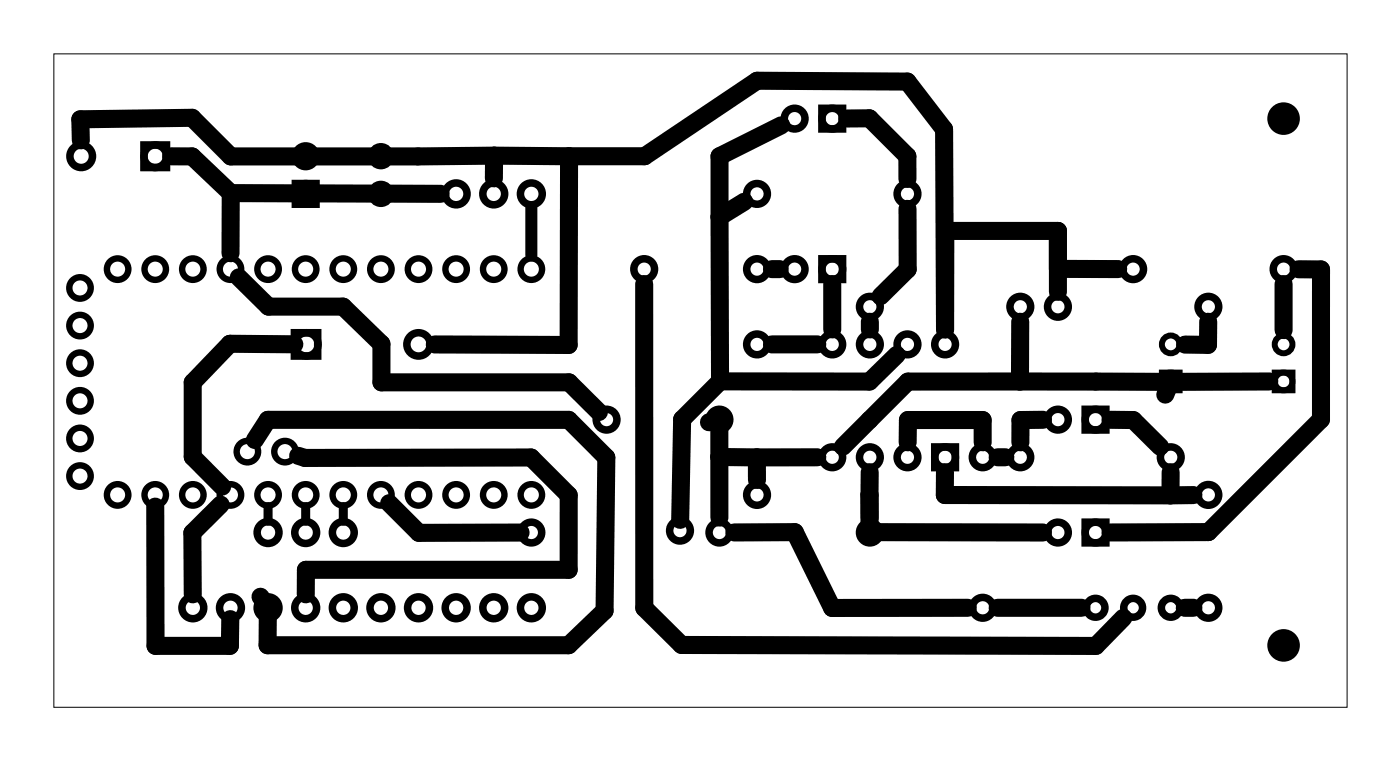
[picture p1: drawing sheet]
<svg xmlns="http://www.w3.org/2000/svg" width="95mm" height="52mm" viewBox="0 0 95 52" stroke-linecap="round" stroke-linejoin="round" font-family="sans-serif">
<path d="M3.6 3.6h87.4v44.1h-87.4z" fill="none" stroke="#000" stroke-width=".07"/>
<g fill="none" stroke="#000" stroke-width=".51">
<path d="M9.7 9.8h1.5v1.5h-1.5zM19.9 12.4h1.4v1.4h-1.4zM55.5 17.5h1.4v1.4h-1.4zM55.5 7.3h1.4v1.4h-1.4zM19.9 22.5h1.6v1.5h-1.6zM63.1 30.2h1.4v1.4h-1.4zM73.3 35.2h1.4v1.4h-1.4zM73.3 27.6h1.4v1.4h-1.4z"/>
<circle cx="5.5" cy="10.5" r=".76"/>
<circle cx="10.5" cy="10.5" r=".76"/>
<circle cx="20.6" cy="13.1" r=".7"/>
<circle cx="20.6" cy="10.5" r=".7"/>
<circle cx="25.7" cy="13.1" r=".64"/>
<circle cx="25.7" cy="10.5" r=".64"/>
<circle cx="30.8" cy="13.1" r=".74"/>
<circle cx="33.3" cy="13.1" r=".74"/>
<circle cx="35.9" cy="13.1" r=".74"/>
<circle cx="43.5" cy="18.2" r=".7"/>
<circle cx="51.1" cy="18.2" r=".7"/>
<circle cx="51.1" cy="13.1" r=".7"/>
<circle cx="53.7" cy="18.2" r=".7"/>
<circle cx="53.7" cy="8" r=".7"/>
<circle cx="56.2" cy="18.2" r=".7"/>
<circle cx="56.2" cy="8" r=".7"/>
<circle cx="61.3" cy="13.1" r=".7"/>
<circle cx="76.5" cy="18.2" r=".7"/>
<circle cx="86.7" cy="18.2" r=".7"/>
<circle cx="18.1" cy="35.9" r=".74"/>
<circle cx="20.6" cy="35.9" r=".74"/>
<circle cx="20.7" cy="23.2" r=".79"/>
<circle cx="23.2" cy="35.9" r=".74"/>
<circle cx="28.3" cy="23.2" r=".79"/>
<circle cx="35.9" cy="35.9" r=".7"/>
<circle cx="41" cy="28.3" r=".7"/>
<circle cx="45.9" cy="35.8" r=".7"/>
<circle cx="48.6" cy="28.3" r=".7"/>
<circle cx="48.6" cy="35.9" r=".7"/>
<circle cx="51.1" cy="33.4" r=".7"/>
<circle cx="51.1" cy="23.2" r=".7"/>
<circle cx="56.2" cy="30.9" r=".7"/>
<circle cx="56.2" cy="23.2" r=".7"/>
<circle cx="58.7" cy="30.9" r=".7"/>
<circle cx="58.7" cy="23.2" r=".7"/>
<circle cx="58.7" cy="20.7" r=".7"/>
<circle cx="58.7" cy="35.9" r=".7"/>
<circle cx="61.3" cy="30.9" r=".7"/>
<circle cx="61.3" cy="23.2" r=".7"/>
<circle cx="63.8" cy="30.9" r=".7"/>
<circle cx="63.8" cy="23.2" r=".7"/>
<circle cx="66.4" cy="30.9" r=".7"/>
<circle cx="68.9" cy="30.9" r=".7"/>
<circle cx="68.9" cy="20.7" r=".7"/>
<circle cx="71.4" cy="28.3" r=".7"/>
<circle cx="71.4" cy="35.9" r=".7"/>
<circle cx="71.4" cy="20.7" r=".7"/>
<circle cx="74" cy="28.3" r=".7"/>
<circle cx="74" cy="35.9" r=".7"/>
<circle cx="79.1" cy="30.9" r=".7"/>
<circle cx="81.6" cy="33.4" r=".7"/>
<circle cx="81.6" cy="20.7" r=".7"/>
<circle cx="13" cy="41" r=".74"/>
<circle cx="15.6" cy="41" r=".74"/>
<circle cx="18.1" cy="41" r=".74"/>
<circle cx="20.6" cy="41" r=".74"/>
<circle cx="23.2" cy="41" r=".74"/>
<circle cx="25.7" cy="41" r=".74"/>
<circle cx="28.3" cy="41" r=".74"/>
<circle cx="30.8" cy="41" r=".74"/>
<circle cx="33.3" cy="41" r=".74"/>
<circle cx="35.9" cy="41" r=".74"/>
<circle cx="66.4" cy="41" r=".7"/>
<circle cx="74" cy="41" r=".64"/>
<circle cx="76.5" cy="41" r=".64"/>
<circle cx="79.1" cy="41" r=".64"/>
<circle cx="81.6" cy="41" r=".7"/>
</g>
<g fill="none" stroke="#000" stroke-width=".4">
<path d="M78.5 25.1h1.2v1.2h-1.2zM86.1 25.1h1.2v1.2h-1.2z"/>
<circle cx="79.1" cy="23.2" r=".6"/>
<circle cx="79.1" cy="25.7" r=".6"/>
<circle cx="86.7" cy="23.2" r=".6"/>
<circle cx="86.7" cy="25.7" r=".6"/>
</g>
<g fill="#000">
<circle cx="86.7" cy="8" r="1.1"/>
<circle cx="86.7" cy="43.6" r="1.1"/>
</g>
<g fill="none" stroke="#000" stroke-width=".43">
<circle cx="5.4" cy="19.4" r=".72"/>
<circle cx="7.9" cy="18.2" r=".72"/>
<circle cx="10.5" cy="18.2" r=".72"/>
<circle cx="13" cy="18.2" r=".72"/>
<circle cx="15.6" cy="18.2" r=".72"/>
<circle cx="18.1" cy="18.2" r=".72"/>
<circle cx="20.6" cy="18.2" r=".72"/>
<circle cx="23.2" cy="18.2" r=".72"/>
<circle cx="25.7" cy="18.2" r=".72"/>
<circle cx="28.3" cy="18.2" r=".72"/>
<circle cx="30.8" cy="18.2" r=".72"/>
<circle cx="33.3" cy="18.2" r=".72"/>
<circle cx="35.9" cy="18.2" r=".72"/>
<circle cx="5.4" cy="27.1" r=".72"/>
<circle cx="5.4" cy="24.5" r=".72"/>
<circle cx="5.4" cy="32.1" r=".72"/>
<circle cx="5.4" cy="29.6" r=".72"/>
<circle cx="5.4" cy="22" r=".72"/>
<circle cx="7.9" cy="33.4" r=".72"/>
<circle cx="10.5" cy="33.4" r=".72"/>
<circle cx="13" cy="33.4" r=".72"/>
<circle cx="15.6" cy="33.4" r=".72"/>
<circle cx="16.7" cy="30.5" r=".72"/>
<circle cx="18.1" cy="33.4" r=".72"/>
<circle cx="19.2" cy="30.5" r=".72"/>
<circle cx="20.6" cy="33.4" r=".72"/>
<circle cx="23.2" cy="33.4" r=".72"/>
<circle cx="25.7" cy="33.4" r=".72"/>
<circle cx="28.3" cy="33.4" r=".72"/>
<circle cx="30.8" cy="33.4" r=".72"/>
<circle cx="33.3" cy="33.4" r=".72"/>
<circle cx="35.9" cy="33.4" r=".72"/>
</g>
<g fill="none" stroke="#000" stroke-width="1.2">
<path d="M5.5 9.5l-.1-1.4 7.6-.1 2.6 2.6 17.8-.1M11.6 10.6h1.4l2.6 2.4M15.6 13v4.1M15.6 13l14.2 .1M16.1 18.7l2 2h5.1l2.6 2.5v2.6h12.6l2 2M33.4 10.5v1.5M33.4 10.5h5M38.4 10.5h5.1l7.6-5h10.2l2.5 3.2v13.5M38.4 10.5v12.8h-9M43.5 19.2v21.8l2.5 2.5 28 .1 1.9-1.9M48.6 14.6v11.1M50.3 13.6l-1.7 1"/>
<path d="M52.1 18.2h.6M52.8 8.5l-4.2 2v4.1M56.2 19.2v3M57.2 8h1.5l2.6 2.5v1.6M61.3 14.1v4.1l-1.8 1.8M71.4 18.2h4.1M71.4 19.7v-4.1h-7.6v6.6M86.7 19.2v3.1M87.7 18.2h1.5v10.1l-7.6 7.6h-6.6M10.5 34.2v9.4h5l.1-1.8M14.9 34.1l-1.9 1.9v4.1M17.2 29.7l.9-1.4h20.3l2.5 2.6-.1 10.3-2.4 2.4h-20.3v-2.6l-.5-.7"/>
<path d="M19.9 23.2h-4.4l-2.5 2.6v5l2 2M20.1 30.8l.5 .1h15.3l2.5 2.5v5.1h-17.7l-.1 1.6M26.3 34l2 2h6.9M47.9 28.5l.7-.2v2.5M48.6 30.8l2.5 .1M48.6 30.8v4.1M48.6 25.7l-2.5 2.6-.2 6.8M49.6 35.9h4.1l2.5 5.1h9.2M51.1 30.9v1.5M52.1 23.2h3.1M55.2 30.9h-4.1M58.7 33.4v2.5h11.7"/>
<path d="M58.7 33.4v1.5M58.7 31.9v1.5M58.7 21.7v.5M60.6 24l-1.9 1.8-10.1-.1M61.3 29.9v-1.5h5.1v1.5M63.8 31.9v1.5h15.2M67.4 30.9h.5M68.9 21.7v4.1M70.4 28.3l-1.5 .1v1.5M75 28.3l1.5 .1 1.8 1.8M79.1 25.8l-.4 .8M79.1 25.8h-17.8l-4.4 4.4"/>
<path d="M79.1 31.9l-.1 1.5M80.6 33.4h-1.6M81.6 21.7v1.6h-1.6M85.7 25.8h-6.6M67.4 41h5.6M80 41h.6"/>
</g>
<path d="M35.9 14v3.2" fill="none" stroke="#000" stroke-width=".81"/>
<path d="M18.1 34.2v1M20.6 34.2v1M23.2 34.2v1" fill="none" stroke="#000" stroke-width=".61"/>
</svg>
